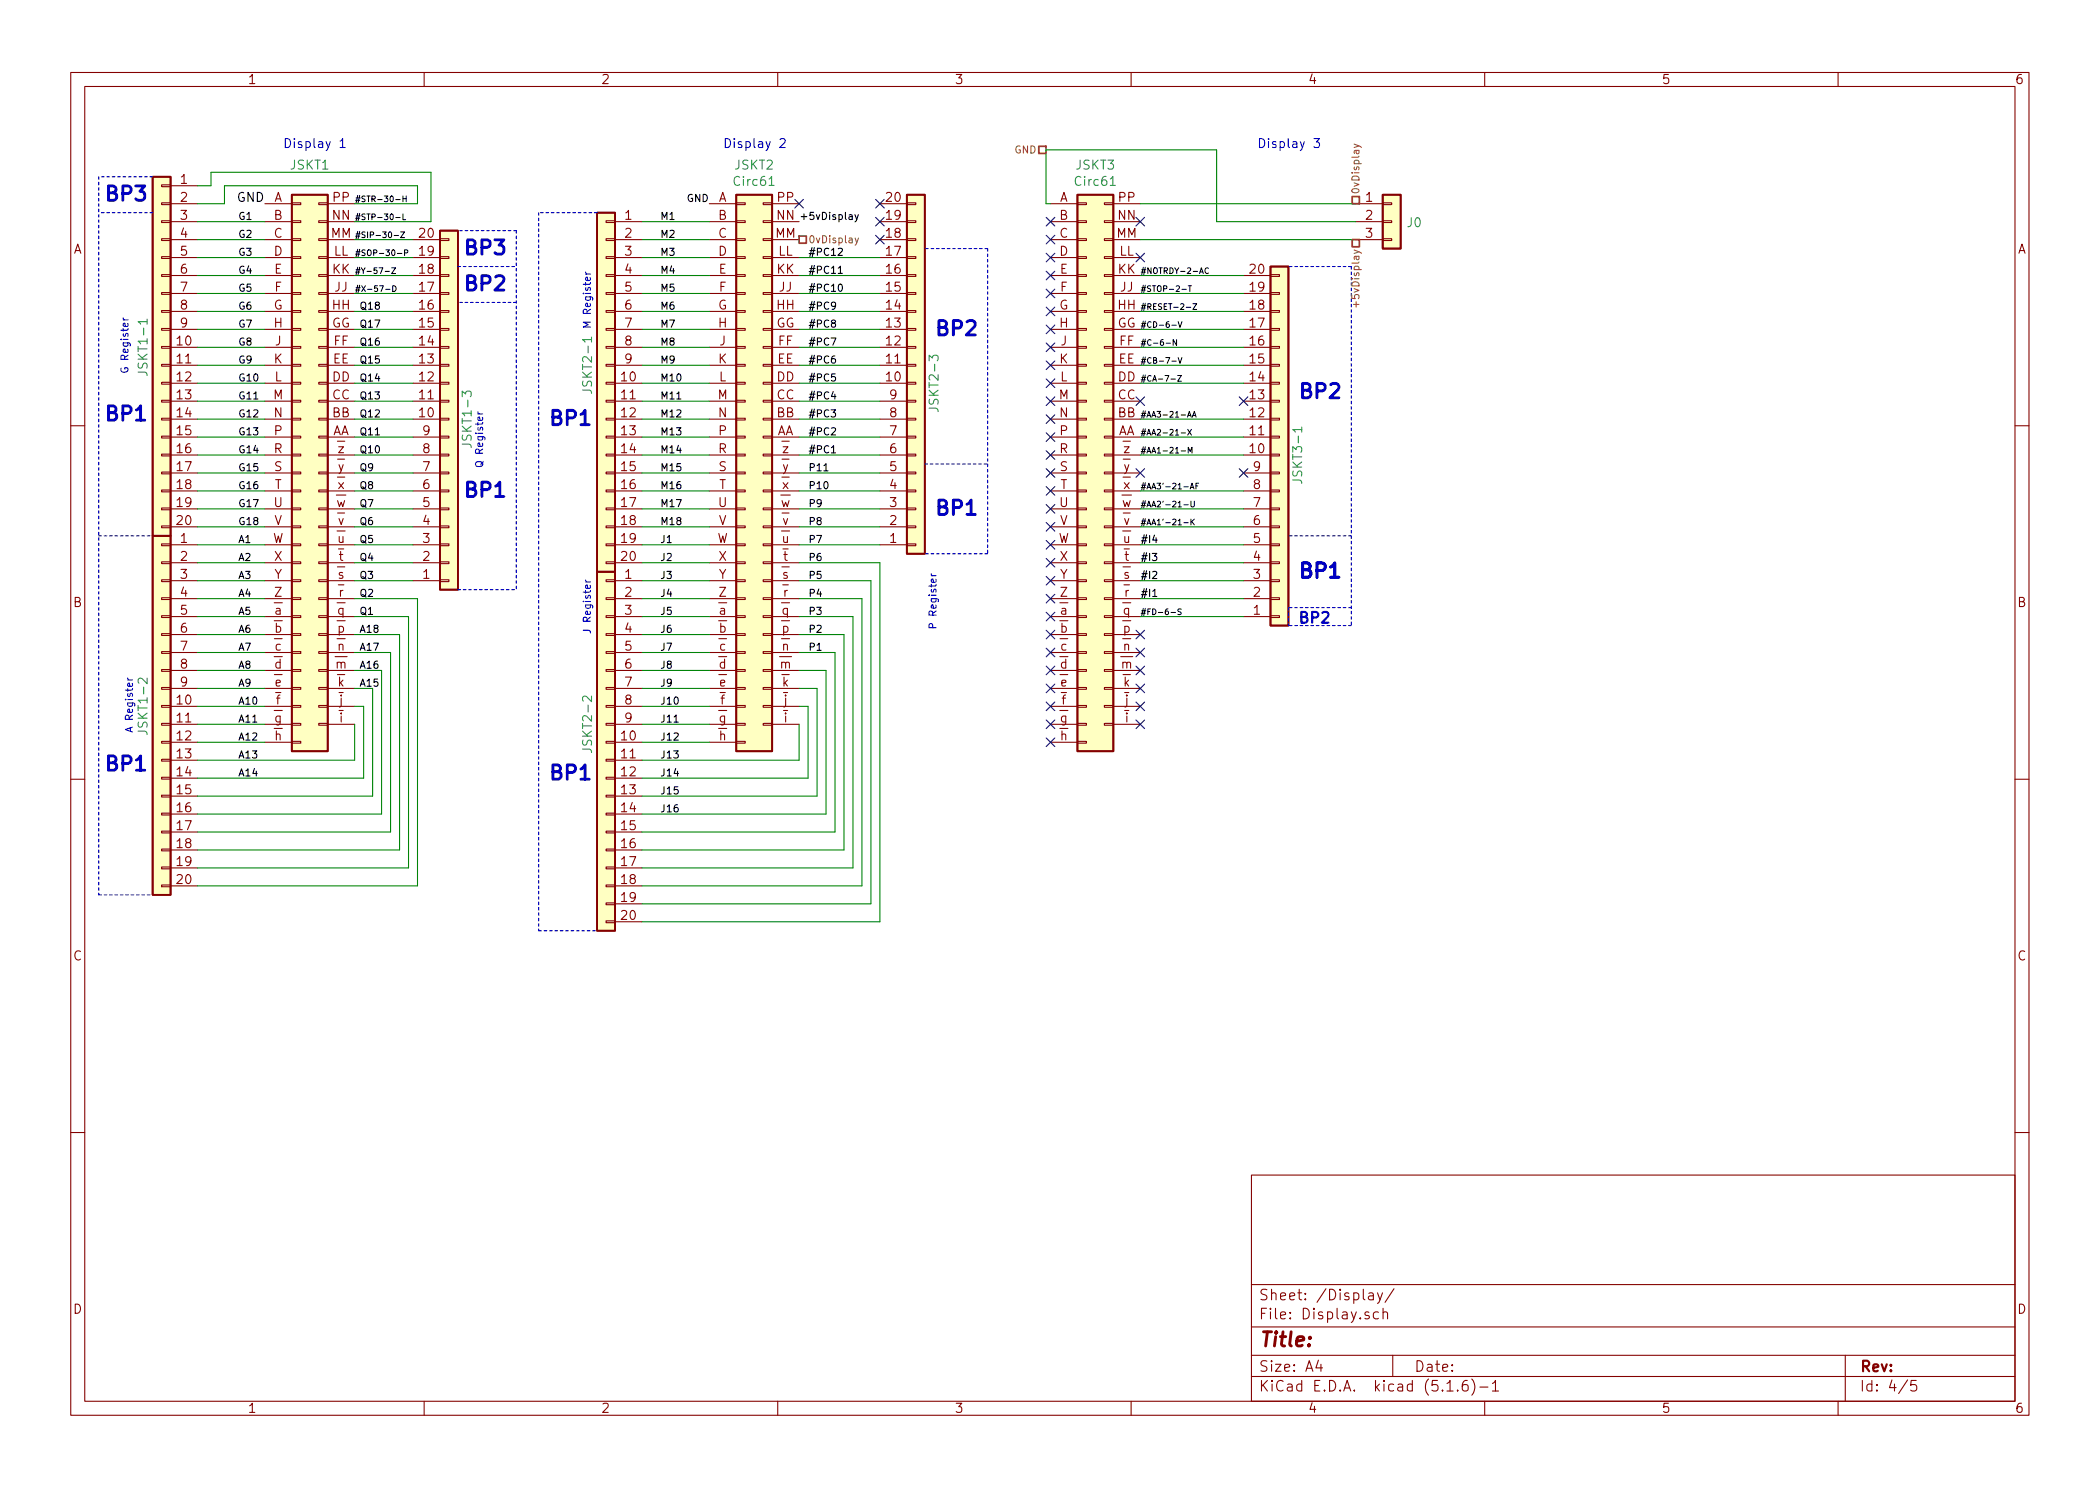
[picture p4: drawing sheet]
<svg xmlns="http://www.w3.org/2000/svg" width="297mm" height="210mm" viewBox="0 0 297 210" stroke-linecap="round" stroke-linejoin="round" font-family="sans-serif">
<defs><g id="words">
<g font-size="2.8" fill="#0000c2">
<text x="14.6" y="28.4">BP3</text>
<text x="65.4" y="36.1">BP3</text>
<text x="65.4" y="41.1">BP2</text>
<text x="132.1" y="47.5">BP2</text>
<text x="14.6" y="59.6">BP1</text>
<text x="183.5" y="56.4">BP2</text>
<text x="77.5" y="60.2">BP1</text>
<text x="65.4" y="70.4">BP1</text>
<text x="132.1" y="72.9">BP1</text>
<text x="183.5" y="81.8">BP1</text>
<text x="14.6" y="109.1">BP1</text>
<text x="77.5" y="110.4">BP1</text>
</g>
<text font-size="2.8" fill="#840000" x="178" y="190.5">Title:</text>
<text font-size="2.1" fill="#0000c2" x="183.5" y="88.2">BP2</text>
<g font-size="2.1" fill="#840000">
<text x="178" y="184">Sheet: /Display/</text>
<text x="178" y="186.7">File: Display.sch</text>
<text x="178" y="196.9">KiCad E.D.A. kicad (5.1.6)-1</text>
<text x="178" y="194.1">Size: A4</text>
<text x="200" y="194.1">Date:</text>
<text x="263" y="194.1">Rev:</text>
<text x="263" y="196.9">Id: 4/5</text>
</g>
<g font-size="1.8" fill="#840000">
<text x="35" y="11.9">1</text>
<text x="85" y="11.9">2</text>
<text x="135" y="11.9">3</text>
<text x="185" y="11.9">4</text>
<text x="235" y="11.9">5</text>
<text x="285" y="11.9">6</text>
<text x="25.6" y="26">1</text>
<text x="25.6" y="28.6">2</text>
<text x="38.7" y="28.6">A</text>
<text x="47.1" y="28.6">PP</text>
<text x="101.6" y="28.6">A</text>
<text x="110" y="28.6">PP</text>
<text x="125.4" y="28.6">20</text>
<text x="149.9" y="28.6">A</text>
<text x="158.2" y="28.6">PP</text>
<text x="193.2" y="28.6">1</text>
<text x="10.4" y="35.9">A</text>
<text x="25.6" y="31.1">3</text>
<text x="25.6" y="33.6">4</text>
<text x="38.7" y="31.1">B</text>
<text x="38.7" y="33.6">C</text>
<text x="46.8" y="33.6">MM</text>
<text x="47" y="31.1">NN</text>
<text x="59.4" y="33.6">20</text>
<text x="88.4" y="31.1">1</text>
<text x="88.4" y="33.6">2</text>
<text x="101.6" y="31.1">B</text>
<text x="101.6" y="33.6">C</text>
<text x="109.7" y="33.6">MM</text>
<text x="109.9" y="31.1">NN</text>
<text x="125.4" y="33.6">18</text>
<text x="125.4" y="31.1">19</text>
<text x="149.9" y="31.1">B</text>
<text x="149.9" y="33.6">C</text>
<text x="157.9" y="33.6">MM</text>
<text x="158.1" y="31.1">NN</text>
<text x="193.2" y="31.1">2</text>
<text x="193.2" y="33.6">3</text>
<text x="285.4" y="35.9">A</text>
<text x="25.6" y="36.2">5</text>
<text x="25.6" y="38.7">6</text>
<text x="25.6" y="41.3">7</text>
<text x="38.7" y="36.2">D</text>
<text x="38.8" y="38.7">E</text>
<text x="38.8" y="41.3">F</text>
<text x="47" y="38.7">KK</text>
<text x="47.2" y="36.2">LL</text>
<text x="47.3" y="41.3">JJ</text>
<text x="59.4" y="41.3">17</text>
<text x="59.4" y="38.7">18</text>
<text x="59.4" y="36.2">19</text>
<text x="88.4" y="36.2">3</text>
<text x="88.4" y="38.7">4</text>
<text x="88.4" y="41.3">5</text>
<text x="101.6" y="36.2">D</text>
<text x="101.7" y="38.7">E</text>
<text x="101.7" y="41.3">F</text>
<text x="109.9" y="38.7">KK</text>
<text x="110.1" y="36.2">LL</text>
<text x="110.2" y="41.3">JJ</text>
<text x="125.4" y="41.3">15</text>
<text x="125.4" y="38.7">16</text>
<text x="125.4" y="36.2">17</text>
<text x="149.9" y="36.2">D</text>
<text x="149.9" y="38.7">E</text>
<text x="150" y="41.3">F</text>
<text x="158.1" y="38.7">KK</text>
<text x="158.3" y="36.2">LL</text>
<text x="158.4" y="41.3">JJ</text>
<text x="176.8" y="41.3">19</text>
<text x="176.8" y="38.7">20</text>
<text x="25.6" y="43.8">8</text>
<text x="25.6" y="46.3">9</text>
<text x="38.7" y="43.8">G</text>
<text x="38.7" y="46.3">H</text>
<text x="46.9" y="46.3">GG</text>
<text x="47" y="43.8">HH</text>
<text x="59.4" y="46.3">15</text>
<text x="59.4" y="43.8">16</text>
<text x="88.4" y="43.8">6</text>
<text x="88.4" y="46.3">7</text>
<text x="101.5" y="43.8">G</text>
<text x="101.6" y="46.3">H</text>
<text x="109.8" y="46.3">GG</text>
<text x="109.9" y="43.8">HH</text>
<text x="125.4" y="46.3">13</text>
<text x="125.4" y="43.8">14</text>
<text x="149.8" y="43.8">G</text>
<text x="149.9" y="46.3">H</text>
<text x="158" y="46.3">GG</text>
<text x="158.1" y="43.8">HH</text>
<text x="176.8" y="46.3">17</text>
<text x="176.8" y="43.8">18</text>
<text x="25.1" y="48.9">10</text>
<text x="25.1" y="51.4">11</text>
<text x="25.1" y="54">12</text>
<text x="38.7" y="51.4">K</text>
<text x="38.8" y="54">L</text>
<text x="38.9" y="48.9">J</text>
<text x="47" y="54">DD</text>
<text x="47.1" y="51.4">EE</text>
<text x="47.2" y="48.9">FF</text>
<text x="59.4" y="54">12</text>
<text x="59.4" y="51.4">13</text>
<text x="59.4" y="48.9">14</text>
<text x="87.9" y="54">10</text>
<text x="88.4" y="48.9">8</text>
<text x="88.4" y="51.4">9</text>
<text x="101.6" y="51.4">K</text>
<text x="101.7" y="54">L</text>
<text x="101.8" y="48.9">J</text>
<text x="109.9" y="54">DD</text>
<text x="110" y="51.4">EE</text>
<text x="110.1" y="48.9">FF</text>
<text x="125.4" y="54">10</text>
<text x="125.4" y="51.4">11</text>
<text x="125.4" y="48.9">12</text>
<text x="149.9" y="51.4">K</text>
<text x="150" y="54">L</text>
<text x="150" y="48.9">J</text>
<text x="158.1" y="54">DD</text>
<text x="158.2" y="51.4">EE</text>
<text x="158.3" y="48.9">FF</text>
<text x="176.8" y="54">14</text>
<text x="176.8" y="51.4">15</text>
<text x="176.8" y="48.9">16</text>
<text x="25.1" y="56.5">13</text>
<text x="25.1" y="59">14</text>
<text x="38.6" y="56.5">M</text>
<text x="38.7" y="59">N</text>
<text x="47" y="59">BB</text>
<text x="47" y="56.5">CC</text>
<text x="59.4" y="59">10</text>
<text x="59.4" y="56.5">11</text>
<text x="87.9" y="56.5">11</text>
<text x="87.9" y="59">12</text>
<text x="101.5" y="56.5">M</text>
<text x="101.6" y="59">N</text>
<text x="109.9" y="59">BB</text>
<text x="109.9" y="56.5">CC</text>
<text x="125.9" y="59">8</text>
<text x="125.9" y="56.5">9</text>
<text x="149.8" y="56.5">M</text>
<text x="149.9" y="59">N</text>
<text x="158.1" y="59">BB</text>
<text x="158.1" y="56.5">CC</text>
<text x="176.8" y="59">12</text>
<text x="176.8" y="56.5">13</text>
<text x="25.1" y="61.6">15</text>
<text x="25.1" y="64.1">16</text>
<text x="38.7" y="64.1">R</text>
<text x="38.8" y="61.6">P</text>
<text x="47" y="61.6">AA</text>
<text x="47.8" y="64.1">z</text>
<text x="59.8" y="64.1">8</text>
<text x="59.8" y="61.6">9</text>
<text x="87.9" y="61.6">13</text>
<text x="87.9" y="64.1">14</text>
<text x="101.6" y="64.1">R</text>
<text x="101.7" y="61.6">P</text>
<text x="109.9" y="61.6">AA</text>
<text x="110.7" y="64.1">z</text>
<text x="125.9" y="64.1">6</text>
<text x="125.9" y="61.6">7</text>
<text x="149.9" y="64.1">R</text>
<text x="149.9" y="61.6">P</text>
<text x="158.1" y="61.6">AA</text>
<text x="159" y="64.1">z</text>
<text x="176.8" y="64.1">10</text>
<text x="176.8" y="61.6">11</text>
<text x="25.1" y="66.7">17</text>
<text x="25.1" y="69.2">18</text>
<text x="25.1" y="71.7">19</text>
<text x="38.7" y="71.7">U</text>
<text x="38.8" y="66.7">S</text>
<text x="38.8" y="69.2">T</text>
<text x="47.6" y="71.7">w</text>
<text x="47.8" y="69.2">x</text>
<text x="47.8" y="66.7">y</text>
<text x="59.8" y="71.7">5</text>
<text x="59.8" y="69.2">6</text>
<text x="59.8" y="66.7">7</text>
<text x="87.9" y="66.7">15</text>
<text x="87.9" y="69.2">16</text>
<text x="87.9" y="71.7">17</text>
<text x="101.6" y="71.7">U</text>
<text x="101.7" y="66.7">S</text>
<text x="101.7" y="69.2">T</text>
<text x="110.4" y="71.7">w</text>
<text x="110.6" y="69.2">x</text>
<text x="110.6" y="66.7">y</text>
<text x="125.9" y="71.7">3</text>
<text x="125.9" y="69.2">4</text>
<text x="125.9" y="66.7">5</text>
<text x="149.9" y="71.7">U</text>
<text x="149.9" y="66.7">S</text>
<text x="150" y="69.2">T</text>
<text x="158.7" y="71.7">w</text>
<text x="158.9" y="69.2">x</text>
<text x="158.9" y="66.7">y</text>
<text x="177.3" y="71.7">7</text>
<text x="177.3" y="69.2">8</text>
<text x="177.3" y="66.7">9</text>
<text x="25.1" y="74.3">20</text>
<text x="25.6" y="76.8">1</text>
<text x="38.5" y="76.8">W</text>
<text x="38.8" y="74.3">V</text>
<text x="47.7" y="76.8">u</text>
<text x="47.8" y="74.3">v</text>
<text x="59.8" y="76.8">3</text>
<text x="59.8" y="74.3">4</text>
<text x="87.9" y="74.3">18</text>
<text x="87.9" y="76.8">19</text>
<text x="101.4" y="76.8">W</text>
<text x="101.7" y="74.3">V</text>
<text x="110.6" y="76.8">u</text>
<text x="110.6" y="74.3">v</text>
<text x="125.9" y="76.8">1</text>
<text x="125.9" y="74.3">2</text>
<text x="149.7" y="76.8">W</text>
<text x="149.9" y="74.3">V</text>
<text x="158.9" y="76.8">u</text>
<text x="158.9" y="74.3">v</text>
<text x="177.3" y="76.8">5</text>
<text x="177.3" y="74.3">6</text>
<text x="25.6" y="79.4">2</text>
<text x="25.6" y="81.9">3</text>
<text x="38.8" y="79.4">X</text>
<text x="38.8" y="81.9">Y</text>
<text x="47.8" y="81.9">s</text>
<text x="48" y="79.4">t</text>
<text x="59.8" y="81.9">1</text>
<text x="59.8" y="79.4">2</text>
<text x="87.9" y="79.4">20</text>
<text x="88.4" y="81.9">1</text>
<text x="101.7" y="79.4">X</text>
<text x="101.7" y="81.9">Y</text>
<text x="110.6" y="81.9">s</text>
<text x="110.8" y="79.4">t</text>
<text x="149.9" y="79.4">X</text>
<text x="149.9" y="81.9">Y</text>
<text x="158.9" y="81.9">s</text>
<text x="159.1" y="79.4">t</text>
<text x="177.3" y="81.9">3</text>
<text x="177.3" y="79.4">4</text>
<text x="10.4" y="85.9">B</text>
<text x="25.6" y="84.4">4</text>
<text x="25.6" y="87">5</text>
<text x="25.6" y="89.5">6</text>
<text x="38.8" y="84.4">Z</text>
<text x="38.8" y="89.5">b</text>
<text x="38.9" y="87">a</text>
<text x="47.7" y="89.5">p</text>
<text x="47.7" y="87">q</text>
<text x="47.9" y="84.4">r</text>
<text x="88.4" y="84.4">2</text>
<text x="88.4" y="87">3</text>
<text x="88.4" y="89.5">4</text>
<text x="101.7" y="84.4">Z</text>
<text x="101.7" y="89.5">b</text>
<text x="101.8" y="87">a</text>
<text x="110.6" y="89.5">p</text>
<text x="110.6" y="87">q</text>
<text x="110.8" y="84.4">r</text>
<text x="150" y="84.4">Z</text>
<text x="150" y="89.5">b</text>
<text x="150" y="87">a</text>
<text x="158.9" y="89.5">p</text>
<text x="158.9" y="87">q</text>
<text x="159.1" y="84.4">r</text>
<text x="177.3" y="87">1</text>
<text x="177.3" y="84.4">2</text>
<text x="285.4" y="85.9">B</text>
<text x="25.6" y="92.1">7</text>
<text x="25.6" y="94.6">8</text>
<text x="38.8" y="94.6">d</text>
<text x="38.9" y="92.1">c</text>
<text x="47.5" y="94.6">m</text>
<text x="47.7" y="92.1">n</text>
<text x="88.4" y="92.1">5</text>
<text x="88.4" y="94.6">6</text>
<text x="101.7" y="94.6">d</text>
<text x="101.8" y="92.1">c</text>
<text x="110.3" y="94.6">m</text>
<text x="110.6" y="92.1">n</text>
<text x="150" y="94.6">d</text>
<text x="150" y="92.1">c</text>
<text x="158.6" y="94.6">m</text>
<text x="158.9" y="92.1">n</text>
<text x="25.1" y="99.7">10</text>
<text x="25.6" y="97.1">9</text>
<text x="38.9" y="97.1">e</text>
<text x="39.1" y="99.7">f</text>
<text x="47.8" y="97.1">k</text>
<text x="48" y="99.7">j</text>
<text x="88.4" y="97.1">7</text>
<text x="88.4" y="99.7">8</text>
<text x="101.8" y="97.1">e</text>
<text x="102" y="99.7">f</text>
<text x="110.6" y="97.1">k</text>
<text x="110.9" y="99.7">j</text>
<text x="150" y="97.1">e</text>
<text x="150.2" y="99.7">f</text>
<text x="158.9" y="97.1">k</text>
<text x="159.2" y="99.7">j</text>
<text x="25.1" y="102.2">11</text>
<text x="25.1" y="104.8">12</text>
<text x="25.1" y="107.3">13</text>
<text x="38.8" y="102.2">g</text>
<text x="38.8" y="104.8">h</text>
<text x="48" y="102.2">i</text>
<text x="87.9" y="104.8">10</text>
<text x="87.9" y="107.3">11</text>
<text x="88.4" y="102.2">9</text>
<text x="101.7" y="102.2">g</text>
<text x="101.7" y="104.8">h</text>
<text x="110.9" y="102.2">i</text>
<text x="150" y="102.2">g</text>
<text x="150" y="104.8">h</text>
<text x="159.2" y="102.2">i</text>
<text x="25.1" y="109.8">14</text>
<text x="25.1" y="112.4">15</text>
<text x="87.9" y="109.8">12</text>
<text x="87.9" y="112.4">13</text>
<text x="25.1" y="114.9">16</text>
<text x="25.1" y="117.5">17</text>
<text x="87.9" y="114.9">14</text>
<text x="87.9" y="117.5">15</text>
<text x="25.1" y="120">18</text>
<text x="25.1" y="122.5">19</text>
<text x="25.1" y="125.1">20</text>
<text x="87.9" y="120">16</text>
<text x="87.9" y="122.5">17</text>
<text x="87.9" y="125.1">18</text>
<text x="87.9" y="127.6">19</text>
<text x="87.9" y="130.2">20</text>
<text x="10.4" y="135.9">C</text>
<text x="285.4" y="135.9">C</text>
<text x="10.4" y="185.9">D</text>
<text x="285.4" y="185.9">D</text>
<text x="35" y="199.9">1</text>
<text x="85" y="199.9">2</text>
<text x="135" y="199.9">3</text>
<text x="185" y="199.9">4</text>
<text x="235" y="199.9">5</text>
<text x="285" y="199.9">6</text>
</g>
<g font-size="1.8" fill="#0000c2">
<text x="40" y="20.9">Display 1</text>
<text x="102.2" y="20.9">Display 2</text>
<text x="177.8" y="20.9">Display 3</text>
<text x="66.7" y="62.8" transform="rotate(-90 66.7 62.8)">JSKT1-3</text>
</g>
<g font-size="1.8" fill="#008484">
<text x="41.1" y="24">JSKT1</text>
<text x="103.9" y="24">JSKT2</text>
<text x="152.2" y="24">JSKT3</text>
<text x="104" y="26.3">Circ61</text>
<text x="152.2" y="26.3">Circ61</text>
<text x="199.1" y="32.2">J0</text>
<text x="20.9" y="52.6" transform="rotate(-90 20.9 52.6)">JSKT1-1</text>
<text x="83.7" y="55.2" transform="rotate(-90 83.7 55.2)">JSKT2-1</text>
<text x="132.8" y="57.8" transform="rotate(-90 132.8 57.8)">JSKT2-3</text>
<text x="184.2" y="67.9" transform="rotate(-90 184.2 67.9)">JSKT3-1</text>
<text x="20.9" y="103.4" transform="rotate(-90 20.9 103.4)">JSKT1-2</text>
<text x="83.7" y="106" transform="rotate(-90 83.7 106)">JSKT2-2</text>
</g>
<text font-size="1.8" x="33.5" y="28.6">GND</text>
<g font-size="1.4" fill="#848400">
<text x="143.5" y="21.7">GND</text>
<text x="192.3" y="27.6" transform="rotate(-90 192.3 27.6)">0vDisplay</text>
<text x="114.3" y="34.4">0vDisplay</text>
<text x="192.3" y="42.6" transform="rotate(-90 192.3 42.6)">+5vDisplay</text>
</g>
<g font-size="1.4">
<text x="97.2" y="28.6">GND</text>
<text x="33.7" y="33.6">G2</text>
<text x="33.7" y="31.1">G1</text>
<text x="93.3" y="31.1">M1</text>
<text x="93.3" y="33.6">M2</text>
<text x="113" y="31.1">+5vDisplay</text>
<text x="33.7" y="41.3">G5</text>
<text x="33.7" y="38.7">G4</text>
<text x="33.7" y="36.2">G3</text>
<text x="93.3" y="41.3">M5</text>
<text x="93.3" y="38.7">M4</text>
<text x="93.3" y="36.2">M3</text>
<text x="114.3" y="36.2">#PC12</text>
<text x="114.3" y="38.7">#PC11</text>
<text x="114.3" y="41.3">#PC10</text>
<text x="33.7" y="46.3">G7</text>
<text x="33.7" y="43.8">G6</text>
<text x="50.8" y="46.3">Q17</text>
<text x="50.8" y="43.8">Q18</text>
<text x="93.3" y="46.3">M7</text>
<text x="93.3" y="43.8">M6</text>
<text x="114.3" y="43.8">#PC9</text>
<text x="114.3" y="46.3">#PC8</text>
<text x="33.7" y="48.9">G8</text>
<text x="33.7" y="54">G10</text>
<text x="33.7" y="51.4">G9</text>
<text x="50.8" y="54">Q14</text>
<text x="50.8" y="51.4">Q15</text>
<text x="50.8" y="48.9">Q16</text>
<text x="93.3" y="51.4">M9</text>
<text x="93.3" y="54">M10</text>
<text x="93.3" y="48.9">M8</text>
<text x="114.3" y="48.9">#PC7</text>
<text x="114.3" y="51.4">#PC6</text>
<text x="114.3" y="54">#PC5</text>
<text x="33.7" y="59">G12</text>
<text x="33.7" y="56.5">G11</text>
<text x="50.8" y="59">Q12</text>
<text x="50.8" y="56.5">Q13</text>
<text x="93.3" y="56.5">M11</text>
<text x="93.3" y="59">M12</text>
<text x="114.3" y="56.5">#PC4</text>
<text x="114.3" y="59">#PC3</text>
<text x="33.7" y="64.1">G14</text>
<text x="33.7" y="61.6">G13</text>
<text x="50.8" y="64.1">Q10</text>
<text x="50.8" y="61.6">Q11</text>
<text x="93.3" y="61.6">M13</text>
<text x="93.3" y="64.1">M14</text>
<text x="114.3" y="61.6">#PC2</text>
<text x="114.3" y="64.1">#PC1</text>
<text x="33.7" y="71.7">G17</text>
<text x="33.7" y="69.2">G16</text>
<text x="33.7" y="66.7">G15</text>
<text x="50.8" y="66.7">Q9</text>
<text x="50.8" y="71.7">Q7</text>
<text x="50.8" y="69.2">Q8</text>
<text x="93.3" y="66.7">M15</text>
<text x="93.3" y="69.2">M16</text>
<text x="93.3" y="71.7">M17</text>
<text x="114.3" y="71.7">P9</text>
<text x="114.3" y="69.2">P10</text>
<text x="114.3" y="66.7">P11</text>
<text x="33.7" y="74.3">G18</text>
<text x="33.7" y="76.8">A1</text>
<text x="50.8" y="76.8">Q5</text>
<text x="50.8" y="74.3">Q6</text>
<text x="93.3" y="74.3">M18</text>
<text x="93.3" y="76.8">J1</text>
<text x="114.3" y="76.8">P7</text>
<text x="114.3" y="74.3">P8</text>
<text x="161.3" y="76.8">#I4</text>
<text x="33.7" y="81.9">A3</text>
<text x="33.7" y="79.4">A2</text>
<text x="50.8" y="81.9">Q3</text>
<text x="50.8" y="79.4">Q4</text>
<text x="93.3" y="81.9">J3</text>
<text x="93.3" y="79.4">J2</text>
<text x="114.3" y="81.9">P5</text>
<text x="114.3" y="79.4">P6</text>
<text x="161.3" y="79.4">#I3</text>
<text x="161.3" y="81.9">#I2</text>
<text x="33.7" y="89.5">A6</text>
<text x="33.7" y="87">A5</text>
<text x="33.7" y="84.4">A4</text>
<text x="50.8" y="89.5">A18</text>
<text x="50.8" y="87">Q1</text>
<text x="50.8" y="84.4">Q2</text>
<text x="93.3" y="89.5">J6</text>
<text x="93.3" y="84.4">J4</text>
<text x="93.3" y="87">J5</text>
<text x="114.3" y="87">P3</text>
<text x="114.3" y="84.4">P4</text>
<text x="114.3" y="89.5">P2</text>
<text x="161.3" y="84.4">#I1</text>
<text x="33.7" y="92.1">A7</text>
<text x="33.7" y="94.6">A8</text>
<text x="50.8" y="94.6">A16</text>
<text x="50.8" y="92.1">A17</text>
<text x="93.3" y="92.1">J7</text>
<text x="93.3" y="94.6">J8</text>
<text x="114.3" y="92.1">P1</text>
<text x="33.7" y="97.1">A9</text>
<text x="33.7" y="99.7">A10</text>
<text x="50.8" y="97.1">A15</text>
<text x="93.3" y="97.1">J9</text>
<text x="93.3" y="99.7">J10</text>
<text x="33.7" y="102.2">A11</text>
<text x="33.7" y="104.8">A12</text>
<text x="33.7" y="107.3">A13</text>
<text x="93.3" y="102.2">J11</text>
<text x="93.3" y="104.8">J12</text>
<text x="93.3" y="107.3">J13</text>
<text x="33.7" y="109.8">A14</text>
<text x="93.3" y="109.8">J14</text>
<text x="93.3" y="112.4">J15</text>
<text x="93.3" y="114.9">J16</text>
</g>
<g font-size="1.4" fill="#0000c2">
<text x="83.6" y="46.6" transform="rotate(-90 83.6 46.6)">M Register</text>
<text x="18.2" y="53" transform="rotate(-90 18.2 53)">G Register</text>
<text x="68.3" y="66.3" transform="rotate(-90 68.3 66.3)">Q Register</text>
<text x="83.6" y="89.8" transform="rotate(-90 83.6 89.8)">J Register</text>
<text x="132.5" y="89.1" transform="rotate(-90 132.5 89.1)">P Register</text>
<text x="18.8" y="103.8" transform="rotate(-90 18.8 103.8)">A Register</text>
</g>
<g font-size="1.1">
<text x="50.2" y="28.6">#STR-30-H</text>
<text x="50.2" y="33.7">#SIP-30-Z</text>
<text x="50.2" y="31.1">#STP-30-L</text>
<text x="50.2" y="36.2">#SOP-30-P</text>
<text x="50.2" y="38.8">#Y-57-Z</text>
<text x="50.2" y="41.3">#X-57-D</text>
<text x="161.3" y="38.8">#NOTRDY-2-AC</text>
<text x="161.3" y="41.3">#STOP-2-T</text>
<text x="161.3" y="43.8">#RESET-2-Z</text>
<text x="161.3" y="46.4">#CD-6-V</text>
<text x="161.3" y="48.9">#C-6-N</text>
<text x="161.3" y="51.5">#CB-7-V</text>
<text x="161.3" y="54">#CA-7-Z</text>
<text x="161.3" y="59.1">#AA3-21-AA</text>
<text x="161.3" y="61.6">#AA2-21-X</text>
<text x="161.3" y="64.2">#AA1-21-M</text>
<text x="161.3" y="71.8">#AA2'-21-U</text>
<text x="161.3" y="69.2">#AA3'-21-AF</text>
<text x="161.3" y="74.3">#AA1'-21-K</text>
<text x="161.3" y="87">#FD-6-S</text>
</g>
</g></defs>
<g fill="none" stroke="#840000" stroke-width=".15">
<path d="M10 10.3h277v189.9h-277zM12 12.2h273v186.1h-273zM60 10.3v1.9M110 10.3v1.9M160 10.3v1.9M210 10.3v1.9M260 10.3v1.9M22.9 38.9h1.2v.2h-1.2zM22.9 36.3h1.2v.3h-1.2zM22.9 33.8h1.2v.2h-1.2zM22.9 31.2h1.2v.3h-1.2zM22.9 28.7h1.2v.3h-1.2z"/>
<path d="M22.9 26.2h1.2v.2h-1.2zM24.1 39h3.8M24.1 36.4h3.8M24.1 33.9h3.8M24.1 31.4h3.8M24.1 28.8h3.8M24.1 26.3h3.8M37.5 39h3.8M37.5 36.4h3.8M37.5 33.9h3.8M37.5 31.4h3.8M37.5 28.8h3.8"/>
<path d="M41.3 38.9h1.2v.2h-1.2zM41.3 36.3h1.2v.3h-1.2zM41.3 33.8h1.2v.2h-1.2zM41.3 31.2h1.2v.3h-1.2zM41.3 28.7h1.2v.3h-1.2zM45.1 38.9h1.3v.2h-1.3zM45.1 36.3h1.3v.3h-1.3zM45.1 33.8h1.3v.2h-1.3zM45.1 31.2h1.3v.3h-1.3zM45.1 28.7h1.3v.3h-1.3zM46.4 39h3.8M46.4 36.4h3.8"/>
<path d="M46.4 33.9h3.8M46.4 31.4h3.8M46.4 28.8h3.8M58.4 39h3.8M58.4 36.4h3.8M58.4 33.9h3.8M62.2 38.9h1.3v.2h-1.3zM62.2 36.3h1.3v.3h-1.3zM62.2 33.8h1.3v.2h-1.3zM85.7 38.9h1.3v.2h-1.3zM85.7 36.3h1.3v.3h-1.3zM85.7 33.8h1.3v.2h-1.3z"/>
<path d="M85.7 31.2h1.3v.3h-1.3zM87 39h3.8M87 36.4h3.8M87 33.9h3.8M87 31.4h3.8M100.3 39h3.8M100.3 36.4h3.8M100.3 33.9h3.8M100.3 31.4h3.8M100.3 28.8h3.8M104.1 38.9h1.3v.2h-1.3zM104.1 36.3h1.3v.3h-1.3z"/>
<path d="M104.1 33.8h1.3v.2h-1.3zM104.1 31.2h1.3v.3h-1.3zM104.1 28.7h1.3v.3h-1.3zM107.9 38.9h1.3v.2h-1.3zM107.9 36.3h1.3v.3h-1.3zM107.9 33.8h1.3v.2h-1.3zM107.9 31.2h1.3v.3h-1.3zM107.9 28.7h1.3v.3h-1.3zM109.2 39h3.8M109.2 36.4h3.8M109.2 33.9h3.8M109.2 31.4h3.8"/>
<path d="M109.2 28.8h3.8M124.5 39h3.8M124.5 36.4h3.8M124.5 33.9h3.8M124.5 31.4h3.8M124.5 28.8h3.8M128.3 28.7h1.2v.3h-1.2zM128.3 31.2h1.2v.3h-1.2zM128.3 33.8h1.2v.2h-1.2zM128.3 36.3h1.2v.3h-1.2zM128.3 38.9h1.2v.2h-1.2zM148.6 39h3.8"/>
<path d="M148.6 36.4h3.8M148.6 33.9h3.8M148.6 31.4h3.8M148.6 28.8h3.8M152.4 38.9h1.3v.2h-1.3zM152.4 36.3h1.3v.3h-1.3zM152.4 33.8h1.3v.2h-1.3zM152.4 31.2h1.3v.3h-1.3zM152.4 28.7h1.3v.3h-1.3zM156.2 38.9h1.3v.2h-1.3zM156.2 36.3h1.3v.3h-1.3zM156.2 33.8h1.3v.2h-1.3z"/>
<path d="M156.2 31.2h1.3v.3h-1.3zM156.2 28.7h1.3v.3h-1.3zM157.5 39h3.8M157.5 36.4h3.8M157.5 33.9h3.8M157.5 31.4h3.8M157.5 28.8h3.8M175.9 39h3.8M179.7 38.9h1.3v.2h-1.3zM191.8 33.9h3.8M191.8 31.4h3.8M191.8 28.8h3.8"/>
<path d="M195.6 33.8h1.2v.2h-1.2zM195.6 28.7h1.2v.3h-1.2zM195.6 31.2h1.2v.3h-1.2zM22.9 54.1h1.2v.3h-1.2zM22.9 56.6h1.2v.3h-1.2zM22.9 59.2h1.2v.2h-1.2zM22.9 51.6h1.2v.2h-1.2zM22.9 46.5h1.2v.2h-1.2zM22.9 43.9h1.2v.3h-1.2zM22.9 41.4h1.2v.3h-1.2zM22.9 49h1.2v.3h-1.2zM24.1 54.2h3.8"/>
<path d="M24.1 51.7h3.8M24.1 49.1h3.8M24.1 46.6h3.8M24.1 44.1h3.8M24.1 41.5h3.8M24.1 59.3h3.8M24.1 56.8h3.8M37.5 54.2h3.8M37.5 51.7h3.8M37.5 49.1h3.8M37.5 46.6h3.8M37.5 44.1h3.8"/>
<path d="M37.5 41.5h3.8M37.5 59.3h3.8M37.5 56.8h3.8M41.3 59.2h1.2v.2h-1.2zM41.3 56.6h1.2v.3h-1.2zM41.3 54.1h1.2v.3h-1.2zM41.3 51.6h1.2v.2h-1.2zM41.3 49h1.2v.3h-1.2zM41.3 46.5h1.2v.2h-1.2zM41.3 43.9h1.2v.3h-1.2zM41.3 41.4h1.2v.3h-1.2zM45.1 59.2h1.3v.2h-1.3z"/>
<path d="M45.1 56.6h1.3v.3h-1.3zM45.1 54.1h1.3v.3h-1.3zM45.1 51.6h1.3v.2h-1.3zM45.1 49h1.3v.3h-1.3zM45.1 46.5h1.3v.2h-1.3zM45.1 43.9h1.3v.3h-1.3zM45.1 41.4h1.3v.3h-1.3zM46.4 54.2h3.8M46.4 51.7h3.8M46.4 49.1h3.8M46.4 46.6h3.8M46.4 44.1h3.8"/>
<path d="M46.4 41.5h3.8M46.4 59.3h3.8M46.4 56.8h3.8M58.4 54.2h3.8M58.4 51.7h3.8M58.4 49.1h3.8M58.4 46.6h3.8M58.4 44.1h3.8M58.4 41.5h3.8M58.4 59.3h3.8M58.4 56.8h3.8M62.2 54.1h1.3v.3h-1.3z"/>
<path d="M62.2 51.6h1.3v.2h-1.3zM62.2 49h1.3v.3h-1.3zM62.2 46.5h1.3v.2h-1.3zM62.2 43.9h1.3v.3h-1.3zM62.2 41.4h1.3v.3h-1.3zM62.2 56.6h1.3v.3h-1.3zM62.2 59.2h1.3v.2h-1.3zM85.7 59.2h1.3v.2h-1.3zM85.7 56.6h1.3v.3h-1.3zM85.7 54.1h1.3v.3h-1.3zM85.7 51.6h1.3v.2h-1.3zM85.7 49h1.3v.3h-1.3z"/>
<path d="M85.7 46.5h1.3v.2h-1.3zM85.7 43.9h1.3v.3h-1.3zM85.7 41.4h1.3v.3h-1.3zM87 54.2h3.8M87 51.7h3.8M87 49.1h3.8M87 46.6h3.8M87 44.1h3.8M87 41.5h3.8M87 59.3h3.8M87 56.8h3.8M100.3 54.2h3.8"/>
<path d="M100.3 51.7h3.8M100.3 49.1h3.8M100.3 46.6h3.8M100.3 44.1h3.8M100.3 41.5h3.8M100.3 59.3h3.8M100.3 56.8h3.8M104.1 59.2h1.3v.2h-1.3zM104.1 56.6h1.3v.3h-1.3zM104.1 54.1h1.3v.3h-1.3zM104.1 51.6h1.3v.2h-1.3zM104.1 49h1.3v.3h-1.3z"/>
<path d="M104.1 46.5h1.3v.2h-1.3zM104.1 43.9h1.3v.3h-1.3zM104.1 41.4h1.3v.3h-1.3zM107.9 59.2h1.3v.2h-1.3zM107.9 56.6h1.3v.3h-1.3zM107.9 54.1h1.3v.3h-1.3zM107.9 51.6h1.3v.2h-1.3zM107.9 49h1.3v.3h-1.3zM107.9 46.5h1.3v.2h-1.3zM107.9 43.9h1.3v.3h-1.3zM107.9 41.4h1.3v.3h-1.3zM109.2 54.2h3.8"/>
<path d="M109.2 51.7h3.8M109.2 49.1h3.8M109.2 46.6h3.8M109.2 44.1h3.8M109.2 41.5h3.8M109.2 59.3h3.8M109.2 56.8h3.8M124.5 54.2h3.8M124.5 51.7h3.8M124.5 49.1h3.8M124.5 46.6h3.8M124.5 44.1h3.8"/>
<path d="M124.5 41.5h3.8M124.5 59.3h3.8M124.5 56.8h3.8M128.3 41.4h1.2v.3h-1.2zM128.3 43.9h1.2v.3h-1.2zM128.3 46.5h1.2v.2h-1.2zM128.3 49h1.2v.3h-1.2zM128.3 51.6h1.2v.2h-1.2zM128.3 54.1h1.2v.3h-1.2zM128.3 56.6h1.2v.3h-1.2zM128.3 59.2h1.2v.2h-1.2zM148.6 54.2h3.8"/>
<path d="M148.6 51.7h3.8M148.6 49.1h3.8M148.6 46.6h3.8M148.6 44.1h3.8M148.6 41.5h3.8M148.6 59.3h3.8M148.6 56.8h3.8M152.4 59.2h1.3v.2h-1.3zM152.4 56.6h1.3v.3h-1.3zM152.4 54.1h1.3v.3h-1.3zM152.4 51.6h1.3v.2h-1.3zM152.4 49h1.3v.3h-1.3z"/>
<path d="M152.4 46.5h1.3v.2h-1.3zM152.4 43.9h1.3v.3h-1.3zM152.4 41.4h1.3v.3h-1.3zM156.2 59.2h1.3v.2h-1.3zM156.2 56.6h1.3v.3h-1.3zM156.2 54.1h1.3v.3h-1.3zM156.2 51.6h1.3v.2h-1.3zM156.2 49h1.3v.3h-1.3zM156.2 46.5h1.3v.2h-1.3zM156.2 43.9h1.3v.3h-1.3zM156.2 41.4h1.3v.3h-1.3zM157.5 54.2h3.8"/>
<path d="M157.5 51.7h3.8M157.5 49.1h3.8M157.5 46.6h3.8M157.5 44.1h3.8M157.5 41.5h3.8M157.5 59.3h3.8M157.5 56.8h3.8M175.9 54.2h3.8M175.9 51.7h3.8M175.9 49.1h3.8M175.9 46.6h3.8M175.9 44.1h3.8"/>
<path d="M175.9 41.5h3.8M175.9 59.3h3.8M175.9 56.8h3.8M179.7 41.4h1.3v.3h-1.3zM179.7 43.9h1.3v.3h-1.3zM179.7 46.5h1.3v.2h-1.3zM179.7 49h1.3v.3h-1.3zM179.7 51.6h1.3v.2h-1.3zM179.7 54.1h1.3v.3h-1.3zM179.7 56.6h1.3v.3h-1.3zM179.7 59.2h1.3v.2h-1.3zM10 60.2h2"/>
<path d="M22.9 79.5h1.2v.3h-1.2zM22.9 77h1.2v.2h-1.2zM22.9 61.7h1.2v.3h-1.2zM22.9 64.3h1.2v.2h-1.2zM22.9 66.8h1.2v.3h-1.2zM22.9 69.3h1.2v.3h-1.2zM22.9 71.9h1.2v.2h-1.2zM22.9 74.4h1.2v.3h-1.2zM24.1 77.1h3.8M24.1 79.6h3.8M24.1 74.5h3.8M24.1 72h3.8"/>
<path d="M24.1 69.5h3.8M24.1 66.9h3.8M24.1 64.4h3.8M24.1 61.8h3.8M37.5 77.1h3.8M37.5 79.6h3.8M37.5 74.5h3.8M37.5 72h3.8M37.5 69.5h3.8M37.5 66.9h3.8M37.5 64.4h3.8M37.5 61.8h3.8"/>
<path d="M41.3 79.5h1.2v.3h-1.2zM41.3 77h1.2v.2h-1.2zM41.3 74.4h1.2v.3h-1.2zM41.3 71.9h1.2v.2h-1.2zM41.3 69.3h1.2v.3h-1.2zM41.3 66.8h1.2v.3h-1.2zM41.3 64.3h1.2v.2h-1.2zM41.3 61.7h1.2v.3h-1.2zM45.1 79.5h1.3v.3h-1.3zM45.1 77h1.3v.2h-1.3zM45.1 74.4h1.3v.3h-1.3zM45.1 71.9h1.3v.2h-1.3z"/>
<path d="M45.1 69.3h1.3v.3h-1.3zM45.1 66.8h1.3v.3h-1.3zM45.1 64.3h1.3v.2h-1.3zM45.1 61.7h1.3v.3h-1.3zM46.4 77.1h3.8M46.4 79.6h3.8M46.4 74.5h3.8M46.4 72h3.8M46.4 69.5h3.8M46.4 66.9h3.8M46.4 64.4h3.8M46.4 61.8h3.8"/>
<path d="M47.6 70h1.3M47.7 75.1h1.1M47.7 62.4h1.1M47.8 72.6h.9M47.8 65h.9M58.4 77.1h3.8M58.4 79.6h3.8M58.4 74.5h3.8M58.4 72h3.8M58.4 69.5h3.8M58.4 66.9h3.8M58.4 64.4h3.8"/>
<path d="M58.4 61.8h3.8M62.2 61.7h1.3v.3h-1.3zM62.2 64.3h1.3v.2h-1.3zM62.2 66.8h1.3v.3h-1.3zM62.2 69.3h1.3v.3h-1.3zM62.2 71.9h1.3v.2h-1.3zM62.2 74.4h1.3v.3h-1.3zM62.2 77h1.3v.2h-1.3zM62.2 79.5h1.3v.3h-1.3zM85.7 79.5h1.3v.3h-1.3zM85.7 77h1.3v.2h-1.3zM85.7 74.4h1.3v.3h-1.3z"/>
<path d="M85.7 71.9h1.3v.2h-1.3zM85.7 69.3h1.3v.3h-1.3zM85.7 66.8h1.3v.3h-1.3zM85.7 64.3h1.3v.2h-1.3zM85.7 61.7h1.3v.3h-1.3zM87 77.1h3.8M87 79.6h3.8M87 74.5h3.8M87 72h3.8M87 69.5h3.8M87 66.9h3.8M87 64.4h3.8"/>
<path d="M87 61.8h3.8M100.3 77.1h3.8M100.3 79.6h3.8M100.3 74.5h3.8M100.3 72h3.8M100.3 69.5h3.8M100.3 66.9h3.8M100.3 64.4h3.8M100.3 61.8h3.8M104.1 79.5h1.3v.3h-1.3zM104.1 77h1.3v.2h-1.3zM104.1 74.4h1.3v.3h-1.3z"/>
<path d="M104.1 71.9h1.3v.2h-1.3zM104.1 69.3h1.3v.3h-1.3zM104.1 66.8h1.3v.3h-1.3zM104.1 64.3h1.3v.2h-1.3zM104.1 61.7h1.3v.3h-1.3zM107.9 79.5h1.3v.3h-1.3zM107.9 77h1.3v.2h-1.3zM107.9 74.4h1.3v.3h-1.3zM107.9 71.9h1.3v.2h-1.3zM107.9 69.3h1.3v.3h-1.3zM107.9 66.8h1.3v.3h-1.3zM107.9 64.3h1.3v.2h-1.3z"/>
<path d="M107.9 61.7h1.3v.3h-1.3zM109.2 77.1h3.8M109.2 79.6h3.8M109.2 74.5h3.8M109.2 72h3.8M109.2 69.5h3.8M109.2 66.9h3.8M109.2 64.4h3.8M109.2 61.8h3.8M110.4 70h1.4M110.5 75.1h1.2M110.6 62.4h1"/>
<path d="M110.6 72.6h1M110.6 65h1M124.5 77.1h3.8M124.5 74.5h3.8M124.5 72h3.8M124.5 69.5h3.8M124.5 66.9h3.8M124.5 64.4h3.8M124.5 61.8h3.8M128.3 61.7h1.2v.3h-1.2zM128.3 64.3h1.2v.2h-1.2zM128.3 66.8h1.2v.3h-1.2z"/>
<path d="M128.3 69.3h1.2v.3h-1.2zM128.3 71.9h1.2v.2h-1.2zM128.3 74.4h1.2v.3h-1.2zM128.3 77h1.2v.2h-1.2zM148.6 77.1h3.8M148.6 79.6h3.8M148.6 74.5h3.8M148.6 72h3.8M148.6 69.5h3.8M148.6 66.9h3.8M148.6 64.4h3.8M148.6 61.8h3.8"/>
<path d="M152.4 79.5h1.3v.3h-1.3zM152.4 77h1.3v.2h-1.3zM152.4 74.4h1.3v.3h-1.3zM152.4 71.9h1.3v.2h-1.3zM152.4 69.3h1.3v.3h-1.3zM152.4 66.8h1.3v.3h-1.3zM152.4 64.3h1.3v.2h-1.3zM152.4 61.7h1.3v.3h-1.3zM156.2 79.5h1.3v.3h-1.3zM156.2 77h1.3v.2h-1.3zM156.2 74.4h1.3v.3h-1.3zM156.2 71.9h1.3v.2h-1.3z"/>
<path d="M156.2 69.3h1.3v.3h-1.3zM156.2 66.8h1.3v.3h-1.3zM156.2 64.3h1.3v.2h-1.3zM156.2 61.7h1.3v.3h-1.3zM157.5 77.1h3.8M157.5 79.6h3.8M157.5 74.5h3.8M157.5 72h3.8M157.5 69.5h3.8M157.5 66.9h3.8M157.5 64.4h3.8M157.5 61.8h3.8"/>
<path d="M158.7 70h1.3M158.8 75.1h1.1M158.9 62.4h1M158.9 72.6h1M158.9 65h1M175.9 77.1h3.8M175.9 79.6h3.8M175.9 74.5h3.8M175.9 72h3.8M175.9 69.5h3.8M175.9 66.9h3.8M175.9 64.4h3.8"/>
<path d="M175.9 61.8h3.8M179.7 61.7h1.3v.3h-1.3zM179.7 64.3h1.3v.2h-1.3zM179.7 66.8h1.3v.3h-1.3zM179.7 69.3h1.3v.3h-1.3zM179.7 71.9h1.3v.2h-1.3zM179.7 74.4h1.3v.3h-1.3zM179.7 77h1.3v.2h-1.3zM179.7 79.5h1.3v.3h-1.3zM285 60.2h2M22.9 99.8h1.2v.3h-1.2zM22.9 97.3h1.2v.2h-1.2z"/>
<path d="M22.9 94.7h1.2v.3h-1.2zM22.9 92.2h1.2v.3h-1.2zM22.9 89.7h1.2v.2h-1.2zM22.9 87.1h1.2v.3h-1.2zM22.9 84.6h1.2v.2h-1.2zM22.9 82h1.2v.3h-1.2zM24.1 99.9h3.8M24.1 82.2h3.8M24.1 84.7h3.8M24.1 87.2h3.8M24.1 89.8h3.8M24.1 92.3h3.8"/>
<path d="M24.1 94.9h3.8M24.1 97.4h3.8M37.5 99.9h3.8M37.5 82.2h3.8M37.5 84.7h3.8M37.5 87.2h3.8M37.5 89.8h3.8M37.5 92.3h3.8M37.5 94.9h3.8M37.5 97.4h3.8M38.8 85.3h1.1M38.8 90.4h1.1"/>
<path d="M38.8 95.4h1.1M41.3 99.8h1.2v.3h-1.2zM41.3 97.3h1.2v.2h-1.2zM41.3 94.7h1.2v.3h-1.2zM41.3 92.2h1.2v.3h-1.2zM41.3 89.7h1.2v.2h-1.2zM41.3 87.1h1.2v.3h-1.2zM41.3 84.6h1.2v.2h-1.2zM41.3 82h1.2v.3h-1.2zM45.1 99.8h1.3v.3h-1.3zM45.1 97.3h1.3v.2h-1.3zM45.1 94.7h1.3v.3h-1.3z"/>
<path d="M45.1 92.2h1.3v.3h-1.3zM45.1 89.7h1.3v.2h-1.3zM45.1 87.1h1.3v.3h-1.3zM45.1 84.6h1.3v.2h-1.3zM45.1 82h1.3v.3h-1.3zM46.4 99.9h3.8M46.4 82.2h3.8M46.4 84.7h3.8M46.4 87.2h3.8M46.4 89.8h3.8M46.4 92.3h3.8M46.4 94.9h3.8"/>
<path d="M46.4 97.4h3.8M47.4 92.9h1.7M47.7 85.3h1.1M47.7 80.2h1.1M47.9 82.7h.7M58.4 82.2h3.8M62.2 82h1.3v.3h-1.3zM85.7 99.8h1.3v.3h-1.3zM85.7 97.3h1.3v.2h-1.3zM85.7 94.7h1.3v.3h-1.3zM85.7 92.2h1.3v.3h-1.3zM85.7 89.7h1.3v.2h-1.3z"/>
<path d="M85.7 87.1h1.3v.3h-1.3zM85.7 84.6h1.3v.2h-1.3zM85.7 82h1.3v.3h-1.3zM87 99.9h3.8M87 82.2h3.8M87 84.7h3.8M87 87.2h3.8M87 89.8h3.8M87 92.3h3.8M87 94.9h3.8M87 97.4h3.8M100.3 99.9h3.8"/>
<path d="M100.3 82.2h3.8M100.3 84.7h3.8M100.3 87.2h3.8M100.3 89.8h3.8M100.3 92.3h3.8M100.3 94.9h3.8M100.3 97.4h3.8M101.7 85.3h1.1M101.7 90.4h1.1M101.7 95.4h1.1M104.1 99.8h1.3v.3h-1.3zM104.1 97.3h1.3v.2h-1.3z"/>
<path d="M104.1 94.7h1.3v.3h-1.3zM104.1 92.2h1.3v.3h-1.3zM104.1 89.7h1.3v.2h-1.3zM104.1 87.1h1.3v.3h-1.3zM104.1 84.6h1.3v.2h-1.3zM104.1 82h1.3v.3h-1.3zM107.9 99.8h1.3v.3h-1.3zM107.9 97.3h1.3v.2h-1.3zM107.9 94.7h1.3v.3h-1.3zM107.9 92.2h1.3v.3h-1.3zM107.9 89.7h1.3v.2h-1.3zM107.9 87.1h1.3v.3h-1.3z"/>
<path d="M107.9 84.6h1.3v.2h-1.3zM107.9 82h1.3v.3h-1.3zM109.2 99.9h3.8M109.2 82.2h3.8M109.2 84.7h3.8M109.2 87.2h3.8M109.2 89.8h3.8M109.2 92.3h3.8M109.2 94.9h3.8M109.2 97.4h3.8M110.3 92.9h1.7M110.5 85.3h1.2"/>
<path d="M110.6 80.2h1M110.7 82.7h.8M148.6 99.9h3.8M148.6 82.2h3.8M148.6 84.7h3.8M148.6 87.2h3.8M148.6 89.8h3.8M148.6 92.3h3.8M148.6 94.9h3.8M148.6 97.4h3.8M149.9 85.3h1.2M149.9 90.4h1.1"/>
<path d="M149.9 95.4h1.1M152.4 99.8h1.3v.3h-1.3zM152.4 97.3h1.3v.2h-1.3zM152.4 94.7h1.3v.3h-1.3zM152.4 92.2h1.3v.3h-1.3zM152.4 89.7h1.3v.2h-1.3zM152.4 87.1h1.3v.3h-1.3zM152.4 84.6h1.3v.2h-1.3zM152.4 82h1.3v.3h-1.3zM156.2 99.8h1.3v.3h-1.3zM156.2 97.3h1.3v.2h-1.3zM156.2 94.7h1.3v.3h-1.3z"/>
<path d="M156.2 92.2h1.3v.3h-1.3zM156.2 89.7h1.3v.2h-1.3zM156.2 87.1h1.3v.3h-1.3zM156.2 84.6h1.3v.2h-1.3zM156.2 82h1.3v.3h-1.3zM157.5 99.9h3.8M157.5 82.2h3.8M157.5 84.7h3.8M157.5 87.2h3.8M157.5 89.8h3.8M157.5 92.3h3.8M157.5 94.9h3.8"/>
<path d="M157.5 97.4h3.8M158.5 92.9h1.7M158.8 85.3h1.1M158.9 80.2h1M159 82.7h.8M175.9 82.2h3.8M175.9 84.7h3.8M175.9 87.2h3.8M179.7 82h1.3v.3h-1.3zM179.7 84.6h1.3v.2h-1.3zM179.7 87.1h1.3v.3h-1.3zM10 110.3h2"/>
<path d="M22.9 117.6h1.2v.3h-1.2zM22.9 115.1h1.2v.2h-1.2zM22.9 112.5h1.2v.3h-1.2zM22.9 110h1.2v.2h-1.2zM22.9 107.4h1.2v.3h-1.2zM22.9 104.9h1.2v.3h-1.2zM22.9 102.4h1.2v.2h-1.2zM24.1 102.5h3.8M24.1 105h3.8M24.1 107.6h3.8M24.1 110.1h3.8M24.1 112.6h3.8"/>
<path d="M24.1 115.2h3.8M24.1 117.7h3.8M37.5 102.5h3.8M37.5 105h3.8M38.8 100.5h1.1M41.3 104.9h1.2v.3h-1.2zM41.3 102.4h1.2v.2h-1.2zM45.1 102.4h1.3v.2h-1.3zM46.4 102.5h3.8M85.7 117.6h1.3v.3h-1.3zM85.7 115.1h1.3v.2h-1.3zM85.7 112.5h1.3v.3h-1.3z"/>
<path d="M85.7 110h1.3v.2h-1.3zM85.7 107.4h1.3v.3h-1.3zM85.7 104.9h1.3v.3h-1.3zM85.7 102.4h1.3v.2h-1.3zM87 102.5h3.8M87 105h3.8M87 107.6h3.8M87 110.1h3.8M87 112.6h3.8M87 115.2h3.8M87 117.7h3.8M100.3 102.5h3.8"/>
<path d="M100.3 105h3.8M101.7 100.5h1.1M104.1 104.9h1.3v.3h-1.3zM104.1 102.4h1.3v.2h-1.3zM107.9 102.4h1.3v.2h-1.3zM109.2 102.5h3.8M148.6 102.5h3.8M148.6 105h3.8M149.9 100.5h1.2M152.4 104.9h1.3v.3h-1.3zM152.4 102.4h1.3v.2h-1.3zM156.2 102.4h1.3v.2h-1.3z"/>
<path d="M157.5 102.5h3.8M285 110.3h2M22.9 125.2h1.2v.3h-1.2zM22.9 122.7h1.2v.2h-1.2zM22.9 120.1h1.2v.3h-1.2zM24.1 120.3h3.8M24.1 122.8h3.8M24.1 125.3h3.8M85.7 130.3h1.3v.3h-1.3zM85.7 127.8h1.3v.2h-1.3zM85.7 125.2h1.3v.3h-1.3zM85.7 122.7h1.3v.2h-1.3z"/>
<path d="M85.7 120.1h1.3v.3h-1.3zM87 120.3h3.8M87 122.8h3.8M87 125.3h3.8M87 127.9h3.8M87 130.4h3.8M10 160.2h2M177 166.3h108v32h-108zM285 160.2h2M60 198.3v1.9M110 198.3v1.9M160 198.3v1.9"/>
<path d="M177 194.8h108M177 191.8h108M177 187.8h108M177 181.8h108M186.5 192.5l-.4 1h1M186.8 193v1M193.6 183l.2-.1 .4 .1 .1 .9M194.3 183.3l-.5 .1-.3 .2 .1 .2 .2 .1 .5-.1M194.8 182.9l.4 1M195 185.7a.5 .5 0 0 0-.7 0v.6a.47 .47 0 0 0 .5 .3l.2-.1M195.6 182.9l-.6 1.4-.2 .1M195.6 185.7a.38 .38 0 0 1 .7 .1v.8"/>
<path d="M195.6 185.1v1.5M197 191.8v3M197.2 182.3l-1.3 2M204.7 196.8h.8M206.2 196.7v.1l-.1-.1h.1v.1M207.5 195.3a.59 .59 0 0 0-.7 .7l.1 .7a.49 .49 0 0 0 .7 0 .65 .65 0 0 0-.1-.7 .51 .51 0 0 0-.6 0l-.1 .2M208.2 195.1a1.71 1.71 0 0 1 0 2.3M209.3 196.3h1.2M210 198.3v1.9M211.1 195.8l.3-.3 .1-.2v1.5M211.1 196.8h.9M260 198.3v1.9"/>
<path d="M261 191.8v6.5M269.8 195.2l-1.2 2M271 195.3h-.7v.7a.62 .62 0 0 1 .7 0l.1 .2-.1 .5-.2 .1h-.3l-.2-.1"/>
</g>
<g fill="#ffffc2" stroke="#ffffc2" stroke-width=".14">
<path d="M21.6 75.8h2.5v50.8h-2.5z"/>
<path d="M84.5 80.9h2.5v50.8h-2.5z"/>
<path d="M128.3 27.6h2.5v50.8h-2.5z"/>
<path d="M84.5 30.1h2.5v50.8h-2.5z"/>
<path d="M195.6 27.6h2.5v7.6h-2.5z"/>
<path d="M152.4 27.6h5.1v78.7h-5.1z"/>
<path d="M104.1 27.6h5.1v78.7h-5.1z"/>
<path d="M41.3 27.6h5.1v78.7h-5.1z"/>
<path d="M179.7 37.7h2.5v50.8h-2.5z"/>
<path d="M21.6 25h2.5v50.8h-2.5z"/>
<path d="M62.2 32.6h2.6v50.8h-2.6z"/>
</g>
<path d="M21.6 25h2.5v50.8h-2.5zM41.3 27.6h5.1v78.7h-5.1zM62.2 32.6h2.6v50.8h-2.6zM84.5 30.1h2.5v50.8h-2.5zM104.1 27.6h5.1v78.7h-5.1zM128.3 27.6h2.5v50.8h-2.5zM152.4 27.6h5.1v78.7h-5.1zM179.7 37.7h2.5v50.8h-2.5zM195.6 27.6h2.5v7.6h-2.5zM21.6 75.8h2.5v50.8h-2.5zM84.5 80.9h2.5v50.8h-2.5z" fill="none" stroke="#840000" stroke-width=".25"/>
<path d="M108.8 26.2h.7M157 26.2h.8M20.8 45.2v.7M65.4 56.1v-.8l.5 .4 .1-.3 .4-.1 .2 .1v.5l-.1 .2M83.7 47.7v.7M131.4 51v-.7l.5 .4 .1-.4h.5l.1 .1 .1 .4-.1 .2M184.1 60.4v.7M20.8 96v.7l-.7-.7h-.2h-.2l-.2 .2v.3l.2 .2M83.7 98.5v.8l-.7-.8h-.2h-.3l-.1 .2v.3l.1 .2" fill="none" stroke="#008484" stroke-width=".15"/>
<g fill="none" stroke="#0000c2" stroke-width=".15" stroke-dasharray=".4 .4">
<path d="M14 25v101.6M21.6 30.1h-7.6M21.6 25h-7.6M64.8 37.7h8.2M73 32.6v50.8M73 32.6h-8.2M76.2 30.1v101.6M84.5 30.1h-8.3M139.7 35.2h-8.9M139.7 35.2v43.2M191.1 37.7v50.8M191.1 37.7h-8.9"/>
<path d="M73 42.8h-8.2M14 75.8h7.6M130.8 65.7h8.9M139.7 78.4h-8.9M191.1 75.8h-8.9M64.8 83.4h8.2M182.2 86v2.5M191.1 88.5h-8.9M191.1 86h-8.9M14 126.6h7.6M76.2 131.7h8.3"/>
</g>
<g fill="none" stroke="#008400" stroke-width=".15">
<path d="M27.9 26.3h1.9v-1.9h31.2v7h-10.8M27.9 39h9.6M27.9 36.4h9.6M27.9 33.9h9.6M27.9 28.8h3.8v-2.5h27.4v2.5h-8.9M27.9 31.4h9.6M50.2 39h8.2M50.2 36.4h8.2M50.2 33.9h8.2M90.8 39h9.5M90.8 36.4h9.5M90.8 33.9h9.5"/>
<path d="M90.8 31.4h9.5M113 39h11.5M113 36.4h11.5M148.6 28.8h-.6v-7.6h24.1v10.2h19.7M161.3 39h14.6M161.3 33.9h30.5M161.3 28.8h30.5M27.9 59.3h9.6M27.9 56.8h9.6M27.9 54.2h9.6M27.9 51.7h9.6M27.9 49.1h9.6"/>
<path d="M27.9 46.6h9.6M27.9 44.1h9.6M27.9 41.5h9.6M50.2 59.3h8.2M50.2 56.8h8.2M50.2 54.2h8.2M50.2 51.7h8.2M50.2 49.1h8.2M50.2 46.6h8.2M50.2 44.1h8.2M50.2 41.5h8.2M90.8 59.3h9.5"/>
<path d="M90.8 56.8h9.5M90.8 54.2h9.5M90.8 51.7h9.5M90.8 49.1h9.5M90.8 46.6h9.5M90.8 44.1h9.5M90.8 41.5h9.5M113 59.3h11.5M113 56.8h11.5M113 54.2h11.5M113 51.7h11.5M113 49.1h11.5"/>
<path d="M113 46.6h11.5M113 44.1h11.5M113 41.5h11.5M161.3 59.3h14.6M161.3 54.2h14.6M161.3 51.7h14.6M161.3 49.1h14.6M161.3 46.6h14.6M161.3 44.1h14.6M161.3 41.5h14.6M27.9 61.8h9.6M27.9 64.4h9.6"/>
<path d="M27.9 66.9h9.6M27.9 79.6h9.6M27.9 77.1h9.6M27.9 69.5h9.6M27.9 74.5h9.6M27.9 72h9.6M50.2 61.8h8.2M50.2 64.4h8.2M50.2 66.9h8.2M50.2 79.6h8.2M50.2 77.1h8.2M50.2 69.5h8.2"/>
<path d="M50.2 74.5h8.2M50.2 72h8.2M90.8 61.8h9.5M90.8 64.4h9.5M90.8 66.9h9.5M90.8 79.6h9.5M90.8 77.1h9.5M90.8 69.5h9.5M90.8 74.5h9.5M90.8 72h9.5M113 61.8h11.5M113 64.4h11.5"/>
<path d="M113 66.9h11.5M113 79.6h11.5v50.8h-33.7M113 77.1h11.5M113 69.5h11.5M113 74.5h11.5M113 72h11.5M161.3 61.8h14.6M161.3 64.4h14.6M161.3 79.6h14.6M161.3 77.1h14.6M161.3 69.5h14.6M161.3 74.5h14.6"/>
<path d="M161.3 72h14.6M27.9 84.7h9.6M27.9 82.2h9.6M27.9 87.2h9.6M27.9 89.8h9.6M27.9 92.3h9.6M27.9 94.9h9.6M27.9 97.4h9.6M27.9 99.9h9.6M50.2 84.7h8.9v40.6h-31.2M50.2 82.2h8.2M50.2 87.2h7.6v35.6h-29.9"/>
<path d="M50.2 89.8h6.3v30.5h-28.6M50.2 92.3h5v25.4h-27.3M50.2 94.9h3.8v20.3h-26.1M50.2 97.4h2.5v15.2h-24.8M50.2 99.9h1.2v10.2h-23.5M90.8 84.7h9.5M90.8 82.2h9.5M90.8 87.2h9.5M90.8 89.8h9.5M90.8 92.3h9.5M90.8 94.9h9.5M90.8 97.4h9.5"/>
<path d="M90.8 99.9h9.5M113 84.7h8.9v40.6h-31.1M113 82.2h10.2v45.7h-32.4M113 87.2h7.6v35.6h-29.8M113 89.8h6.4v30.5h-28.6M113 92.3h5.1v25.4h-27.3M113 94.9h3.8v20.3h-26M113 97.4h2.6v15.2h-24.8M113 99.9h1.3v10.2h-23.5M161.3 84.7h14.6M161.3 82.2h14.6M161.3 87.2h14.6"/>
<path d="M27.9 102.5h9.6M27.9 105h9.6M50.2 102.5v5.1h-22.3M90.8 102.5h9.5M90.8 105h9.5M113 102.5v5.1h-22.2"/>
</g>
<path d="M113 33.4h1v1h-1zM146.9 20.7h1.1v1h-1.1zM191.3 27.8h1v1h-1zM191.3 33.9h1v1h-1z" fill="none" stroke="#848400" stroke-width=".25"/>
<path d="M121 33.7l.2 .7M121.4 33.7l-.3 .9-.1 .1M191.5 20.4l1 .3 .1 .2M192.2 20.6l-.7 .3M191.4 43.1h.8M191.8 42.7v.8" fill="none" stroke="#848400" stroke-width=".15"/>
<g fill="none" stroke="#000" stroke-width=".15">
<path d="M118.6 35.2l.3-.1 .2 .1 .1 .2-.7 .7h.7M118.6 37.9l.3-.2v1M118.6 38.7h.6M120.1 30.4h.4v.7M120.5 30.6l-.3 .1-.1 .1 .1 .3 .3-.1M120.9 30.4l.3 .7M121.4 30.4l-.3 .9-.2 .1M95.7 56.5h.6M118.7 40.3l.1-.1a.55 .55 0 0 1 .4 .5 .55 .55 0 0 1-.4 .5l-.1-.1-.1-.3zM116.5 66.6h.6M117.6 64.1h.6M163 84.4h.6"/>
<path d="M95.4 102.2h.5"/>
</g>
<g fill="none" stroke="#000" stroke-width=".14">
<path d="M54.5 38.4h.6M55.4 37.9h.6l-.6 .8h.6M55.8 33.3h.6M56 28.2h.6M56 30.8h.6M56.2 35.9h.6M56.7 32.8h.5l-.5 .8h.5M57 30.3v.8h.4M57 27.7v.8M57 28.1h.5M57.2 35.8l.5-.1v-.3h-.5v.8M57.5 27.7v.8"/>
<path d="M169.7 38.7l.2-.8 .3 .8M169.7 38.5h.4M170.9 38a.36 .36 0 0 0-.5 .3 .36 .36 0 0 0 .5 .3M54.6 40.9h.6M55.5 40.4a.41 .41 0 0 1 .5 .4 .41 .41 0 0 1-.5 .4zM164.9 48.6h.7M165.6 53.6h.7M165.8 46h.6M165.8 51.1h.6M166.4 48.1v.8l-.5-.8v.8M166.6 53.1h.5l-.5 .8h.5M166.6 45.5l.3 .8 .3-.8"/>
<path d="M166.6 50.6l.3 .8 .3-.8M167.2 40.9h.6M167.8 43.5h.6M168 59l.2-.8 .3 .8M168 58.8h.4M168.1 40.4h.4M168.3 40.4v.8M168.7 59l.2-.8 .3 .8M168.7 43h.6l-.6 .8h.6M168.7 58.8h.4M167.1 61.3h.6M167.1 63.8h.6"/>
<path d="M167.5 71.4h.6M167.5 74h.6M168 60.8l.5 .8M168.1 64.1v-.8l.3 .6 .2-.6v.8M168.4 69.2l.2-.8 .3 .8M168.4 69h.4M168.5 70.9v.7l.1 .1h.2l.1-.1v-.7M168.5 73.5v.8M168.5 60.8l-.5 .8M168.6 73.8l.3 .5M168.9 73.5l-.4 .4M169.2 68.8h.2"/>
<path d="M169.5 68.4h-.3v.8M165.6 86.7h.7M167.1 86.2h-.3l-.2 .1 .1 .2 .3 .2v.2h-.4"/>
</g>
<g fill="none" stroke="#0000c2" stroke-width=".15">
<path d="M48.1 20l.4-.4v1.3M110.3 19.7l.2-.1h.3l.2 .1 .1 .3-.1 .2-.7 .7h.8M185.9 19.6h.7l-.4 .5 .4 .1v.4l-.2 .3h-.4l-.1-.2M48.1 20.9h.7M82.8 38.5l.2 .3M82.8 38.8h.7M83.5 39.3v.2l-.1 .2-.5-.1v-.3l.2-.1 .1 .5M17.4 45l.1 .2 .1 .1M17.4 45.3h.7M67.6 58.3l.2 .3M67.6 58.6h.7M68.2 59l.1 .3-.2 .2-.5-.1v-.4h.2l.1 .5"/>
<path d="M18.1 95.9l.2 .3M18.1 96.2h.6M18.7 96.7v.3l-.1 .1h-.5v-.4l.2-.1 .1 .5M82.8 82.1l.2 .2M82.8 82.3h.7M83.5 82.8v.3l-.1 .2-.5-.1v-.4h.2l.1 .5M131.7 81.2l.1 .2 .1 .1M131.7 81.5h.7M132.4 82v.2l-.1 .2-.5-.1v-.3l.2-.1 .1 .5"/>
</g>
<g fill="none" stroke="#000084" stroke-width=".15">
<path d="M112.4 28.2l1.2 1.2M113.6 28.2l-1.2 1.2M123.9 30.8l1.2 1.2M123.9 28.2l1.2 1.2M123.9 33.3l1.2 1.2M125.1 30.8l-1.2 1.2M125.1 28.2l-1.2 1.2M125.1 33.3l-1.2 1.2M148 35.8l1.2 1.3M148 38.4l1.2 1.2M148 33.3l1.2 1.2M148 30.8l1.2 1.2"/>
<path d="M149.2 35.8l-1.2 1.3M149.2 38.4l-1.2 1.2M149.2 33.3l-1.2 1.2M149.2 30.8l-1.2 1.2M160.7 35.8l1.2 1.3M160.7 30.8l1.2 1.2M161.9 35.8l-1.2 1.3M161.9 30.8l-1.2 1.2M148 40.9l1.2 1.2M148 43.5l1.2 1.2M148 53.6l1.2 1.2M148 46l1.2 1.2"/>
<path d="M148 51.1l1.2 1.2M148 56.2l1.2 1.2M148 58.7l1.2 1.2M148 48.5l1.2 1.3M149.2 48.5l-1.2 1.3M149.2 40.9l-1.2 1.2M149.2 43.5l-1.2 1.2M149.2 53.6l-1.2 1.2M149.2 46l-1.2 1.2M149.2 51.1l-1.2 1.2M149.2 56.2l-1.2 1.2M149.2 58.7l-1.2 1.2"/>
<path d="M160.7 56.2l1.2 1.2M161.9 56.2l-1.2 1.2M175.3 56.2l1.2 1.2M176.5 56.2l-1.2 1.2M148 79l1.2 1.2M148 66.3l1.2 1.2M148 61.2l1.2 1.3M148 63.8l1.2 1.2M148 68.9l1.2 1.2M148 71.4l1.2 1.2M148 73.9l1.2 1.3M148 76.5l1.2 1.2"/>
<path d="M149.2 79l-1.2 1.2M149.2 66.3l-1.2 1.2M149.2 61.2l-1.2 1.3M149.2 63.8l-1.2 1.2M149.2 68.9l-1.2 1.2M149.2 71.4l-1.2 1.2M149.2 73.9l-1.2 1.3M149.2 76.5l-1.2 1.2M160.7 66.3l1.2 1.2M161.9 66.3l-1.2 1.2M175.3 66.3l1.2 1.2M176.5 66.3l-1.2 1.2"/>
<path d="M148 81.6l1.2 1.2M148 84.1l1.2 1.2M148 86.6l1.2 1.3M148 89.2l1.2 1.2M148 91.7l1.2 1.2M148 94.3l1.2 1.2M148 96.8l1.2 1.2M148 99.3l1.2 1.3M149.2 81.6l-1.2 1.2M149.2 84.1l-1.2 1.2M149.2 86.6l-1.2 1.3M149.2 89.2l-1.2 1.2"/>
<path d="M149.2 91.7l-1.2 1.2M149.2 94.3l-1.2 1.2M149.2 96.8l-1.2 1.2M149.2 99.3l-1.2 1.3M160.7 94.3l1.2 1.2M160.7 89.2l1.2 1.2M160.7 91.7l1.2 1.2M160.7 96.8l1.2 1.2M160.7 99.3l1.2 1.3M161.9 94.3l-1.2 1.2M161.9 89.2l-1.2 1.2M161.9 91.7l-1.2 1.2"/>
<path d="M161.9 96.8l-1.2 1.2M161.9 99.3l-1.2 1.3M148 104.4l1.2 1.2M148 101.9l1.2 1.2M149.2 101.9l-1.2 1.2M149.2 104.4l-1.2 1.2M160.7 101.9l1.2 1.2M161.9 101.9l-1.2 1.2"/>
</g>
<use href="#words"/>
</svg>
